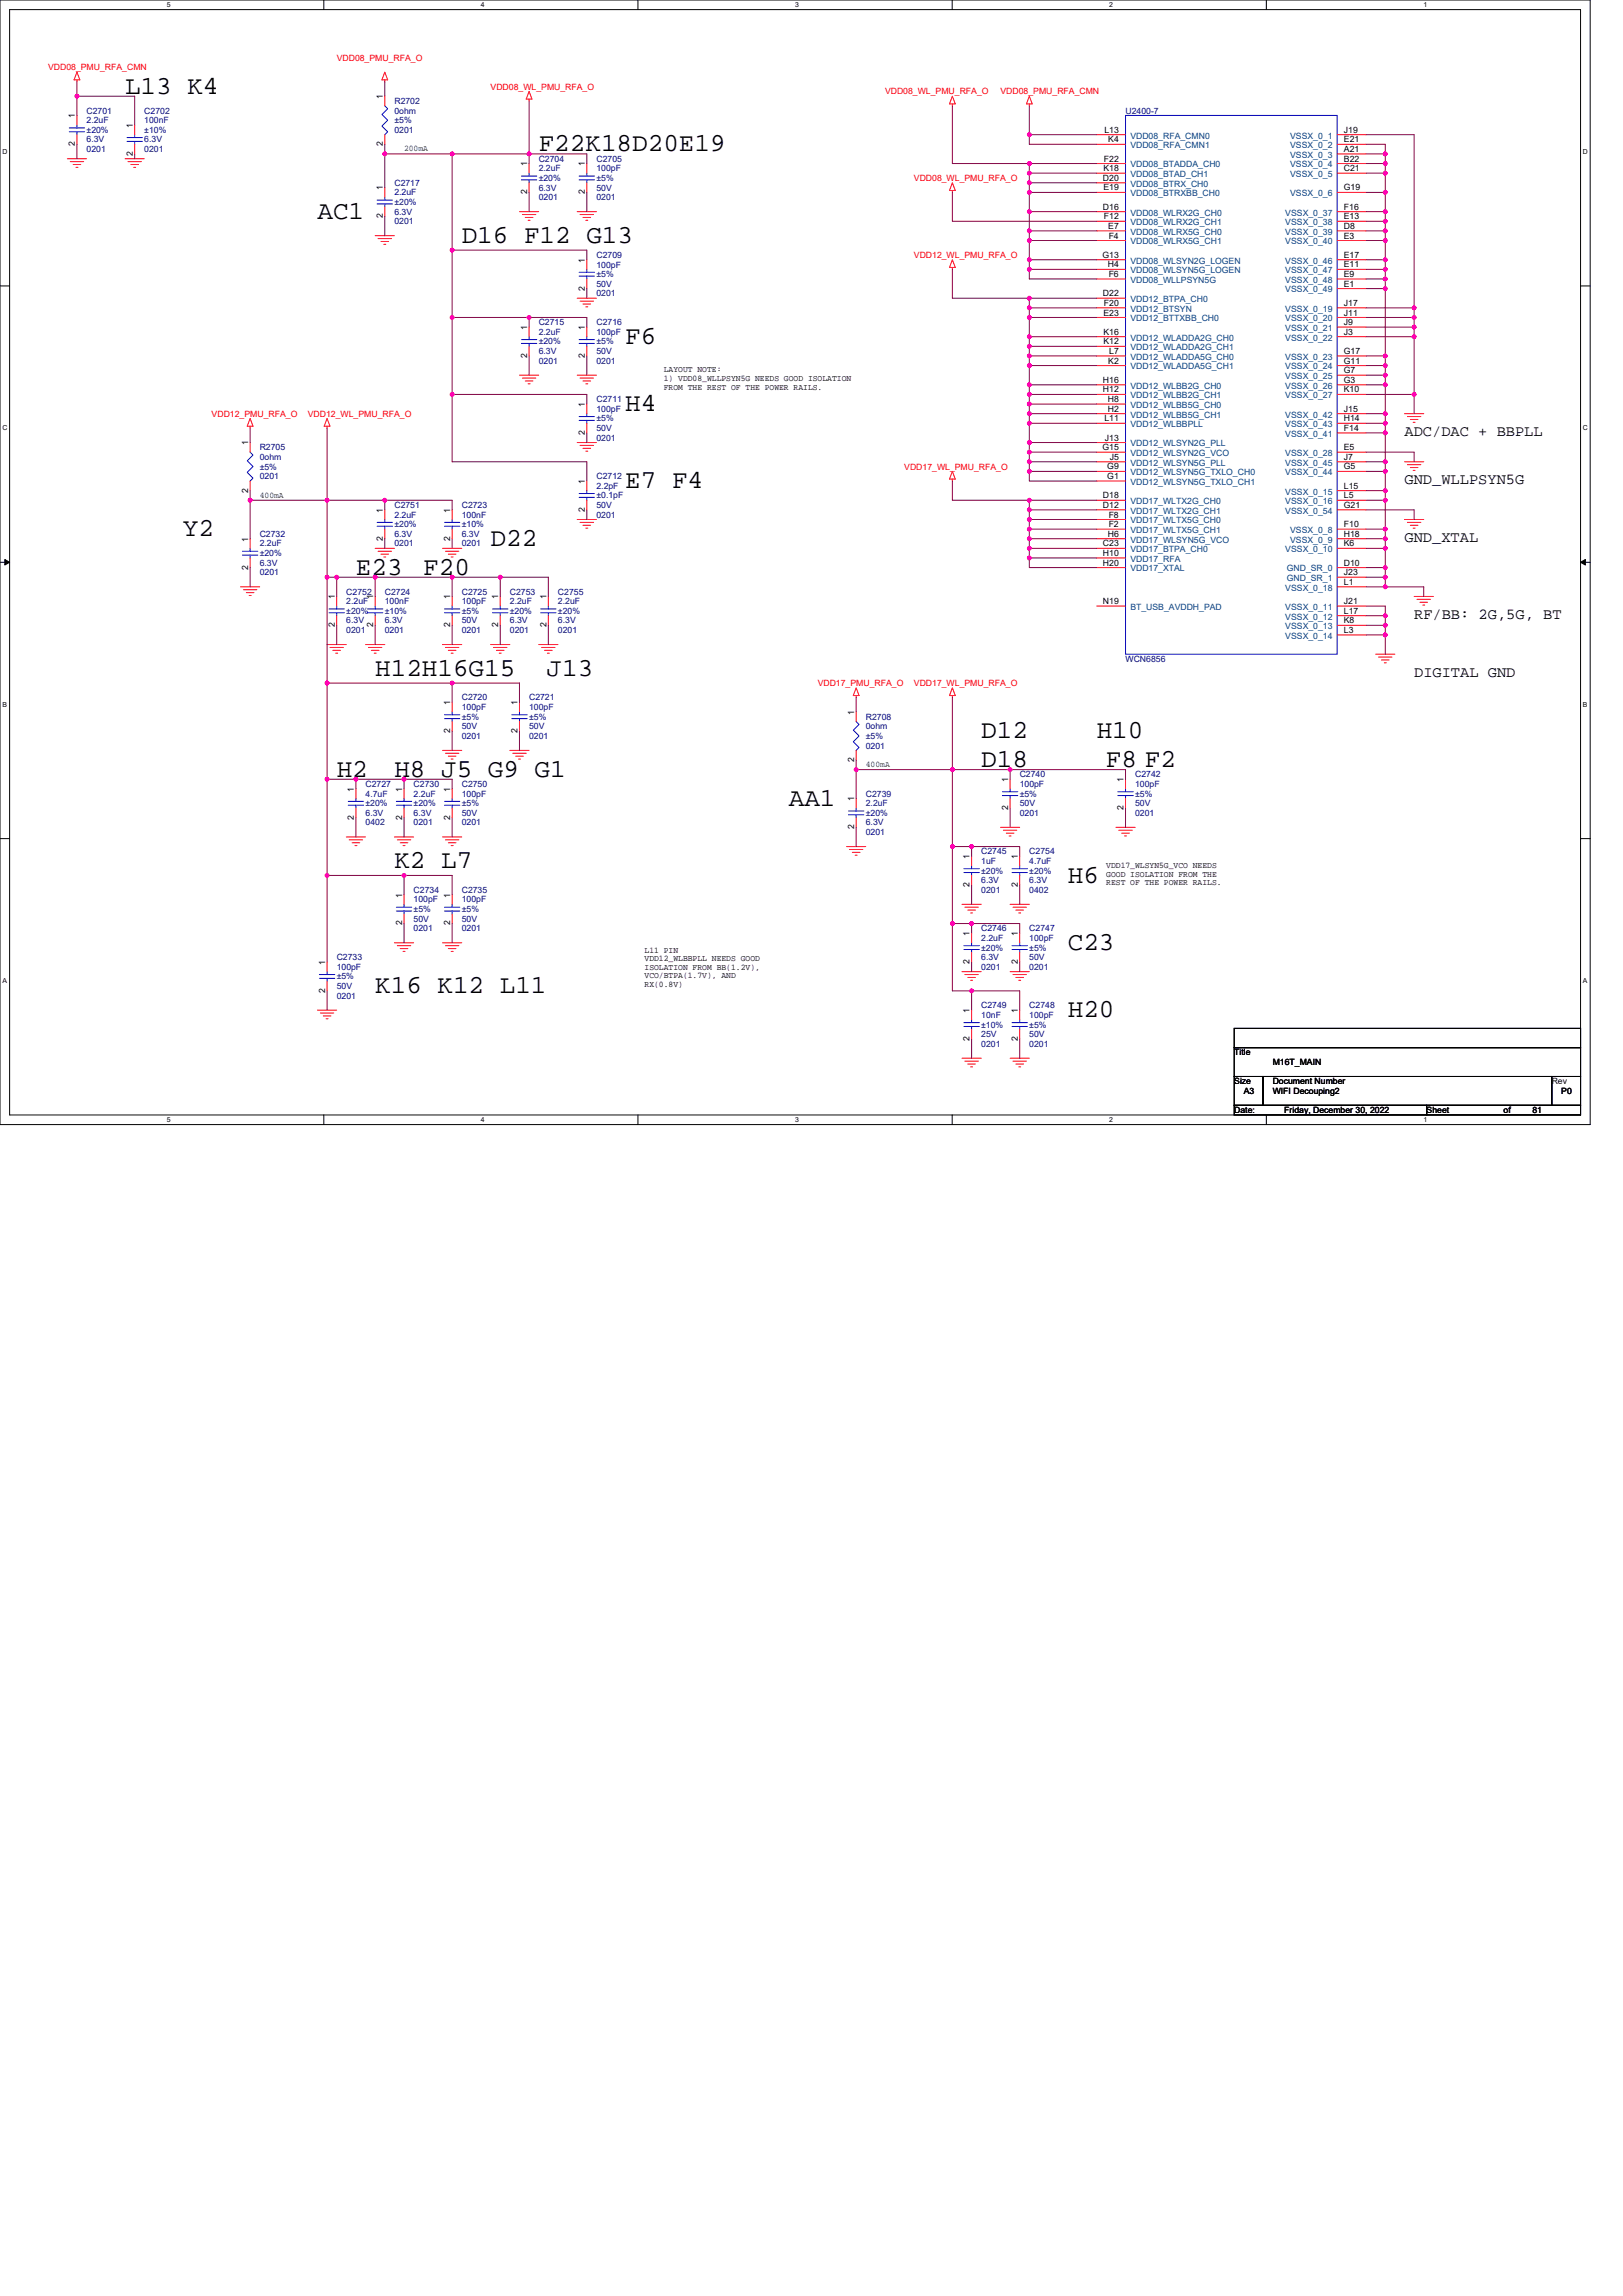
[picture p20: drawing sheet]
<svg xmlns="http://www.w3.org/2000/svg" width="210mm" height="297mm" viewBox="0 0 210 297" stroke-linecap="round" stroke-linejoin="round" font-family="sans-serif">
<defs><g id="words">
<g font-size="3.4">
<text x="16.2" y="12.1">L13 K4</text>
<text x="69.7" y="19.6">F22K18D20E19</text>
<text x="41.1" y="28.3">AC1</text>
<text x="59.7" y="31.4">D16 F12 G13</text>
<text x="80.9" y="44.5">F6</text>
<text x="80.9" y="53.2">H4</text>
<text x="80.9" y="63.2">E7 F4</text>
<text x="23.6" y="69.4">Y2</text>
<text x="63.5" y="70.6">D22</text>
<text x="46.1" y="74.4">E23</text>
<text x="54.8" y="74.4">F20</text>
<text x="48.5" y="87.4">H12H16G15</text>
<text x="70.7" y="87.4">J13</text>
<text x="126.9" y="95.5">D12</text>
<text x="141.9" y="95.5">H10</text>
<text x="43.6" y="100.5">H2</text>
<text x="51" y="100.5">H8 J5 G9 G1</text>
<text x="127" y="99.2">D18</text>
<text x="143.1" y="99.2">F8 F2</text>
<text x="102.1" y="104.2">AA1</text>
<text x="51" y="112.3">K2 L7</text>
<text x="138.2" y="114.2">H6</text>
<text x="138.2" y="122.9">C23</text>
<text x="48.5" y="128.5">K16 K12 L11</text>
<text x="138.2" y="131.6">H20</text>
</g>
<g font-size="2">
<text x="181.7" y="56.4">ADC/DAC + BBPLL</text>
<text x="181.7" y="62.6">GND_WLLPSYN5G</text>
<text x="181.7" y="70.1">GND_XTAL</text>
<text x="183" y="80.1">RF/BB: 2G,5G, BT</text>
<text x="183" y="87.5">DIGITAL GND</text>
</g>
<g font-size="1.1" fill="#f00">
<text x="6.2" y="9.1">VDD08_PMU_RFA_CMN</text>
<text x="43.6" y="7.8">VDD08_PMU_RFA_O</text>
<text x="63.5" y="11.6">VDD08_WL_PMU_RFA_O</text>
<text x="114.5" y="12.2">VDD08_WL_PMU_RFA_O</text>
<text x="129.4" y="12.2">VDD08_PMU_RFA_CMN</text>
<text x="118.2" y="23.4">VDD08_WL_PMU_RFA_O</text>
<text x="118.2" y="33.4">VDD12_WL_PMU_RFA_O</text>
<text x="27.4" y="53.9">VDD12_PMU_RFA_O</text>
<text x="39.8" y="53.9">VDD12_WL_PMU_RFA_O</text>
<text x="117" y="60.7">VDD17_WL_PMU_RFA_O</text>
<text x="105.8" y="88.7">VDD17_PMU_RFA_O</text>
<text x="118.2" y="88.7">VDD17_WL_PMU_RFA_O</text>
</g>
<g font-size="1.1">
<text x="9.7" y="15.3" transform="rotate(-90 9.7 15.3)">1</text>
<text x="17.2" y="16.6" transform="rotate(-90 17.2 16.6)">1</text>
<text x="49.5" y="12.8" transform="rotate(-90 49.5 12.8)">1</text>
<text x="142.9" y="17.2">L13</text>
<text x="173.9" y="17.2">J19</text>
<text x="9.7" y="18.9" transform="rotate(-90 9.7 18.9)">2</text>
<text x="17.2" y="20.2" transform="rotate(-90 17.2 20.2)">2</text>
<text x="49.5" y="18.9" transform="rotate(-90 49.5 18.9)">2</text>
<text x="68.2" y="21.5" transform="rotate(-90 68.2 21.5)">1</text>
<text x="75.7" y="21.5" transform="rotate(-90 75.7 21.5)">1</text>
<text x="142.7" y="23.4">D20</text>
<text x="142.8" y="22.1">K18</text>
<text x="142.8" y="20.9">F22</text>
<text x="143.4" y="18.4">K4</text>
<text x="173.9" y="18.4">E21</text>
<text x="173.9" y="19.7">A21</text>
<text x="173.9" y="20.9">B22</text>
<text x="173.9" y="22.1">C21</text>
<text x="49.5" y="28.3" transform="rotate(-90 49.5 28.3)">2</text>
<text x="49.5" y="24.6" transform="rotate(-90 49.5 24.6)">1</text>
<text x="68.2" y="25.1" transform="rotate(-90 68.2 25.1)">2</text>
<text x="75.7" y="25.1" transform="rotate(-90 75.7 25.1)">2</text>
<text x="142.7" y="27.1">D16</text>
<text x="142.8" y="24.6">E19</text>
<text x="142.8" y="28.4">F12</text>
<text x="143.4" y="29.6">E7</text>
<text x="173.9" y="27.1">F16</text>
<text x="173.9" y="28.4">E13</text>
<text x="173.9" y="29.6">D8</text>
<text x="173.9" y="24.6">G19</text>
<text x="75.7" y="34" transform="rotate(-90 75.7 34)">1</text>
<text x="142.6" y="33.4">G13</text>
<text x="143.3" y="34.6">H4</text>
<text x="143.4" y="30.9">F4</text>
<text x="143.4" y="35.8">F6</text>
<text x="173.9" y="30.9">E3</text>
<text x="173.9" y="33.4">E17</text>
<text x="173.9" y="34.6">E11</text>
<text x="173.9" y="35.8">E9</text>
<text x="75.7" y="37.6" transform="rotate(-90 75.7 37.6)">2</text>
<text x="142.7" y="38.3">D22</text>
<text x="142.8" y="40.8">E23</text>
<text x="142.8" y="39.6">F20</text>
<text x="173.9" y="37.1">E1</text>
<text x="173.9" y="39.6">J17</text>
<text x="173.9" y="40.8">J11</text>
<text x="68.2" y="46.3" transform="rotate(-90 68.2 46.3)">2</text>
<text x="68.2" y="42.7" transform="rotate(-90 68.2 42.7)">1</text>
<text x="75.7" y="46.3" transform="rotate(-90 75.7 46.3)">2</text>
<text x="75.7" y="42.7" transform="rotate(-90 75.7 42.7)">1</text>
<text x="142.8" y="43.3">K16</text>
<text x="142.8" y="44.6">K12</text>
<text x="143.4" y="47">K2</text>
<text x="143.5" y="45.8">L7</text>
<text x="173.9" y="42.1">J9</text>
<text x="173.9" y="43.3">J3</text>
<text x="173.9" y="45.8">G17</text>
<text x="173.9" y="47">G11</text>
<text x="75.7" y="52.6" transform="rotate(-90 75.7 52.6)">1</text>
<text x="85.9" y="48.2">LAYOUT NOTE:</text>
<text x="85.9" y="49.3">1) VDD08_WLLPSYN5G NEEDS GOOD ISOLATION</text>
<text x="85.9" y="50.4">FROM THE REST OF THE POWER RAILS.</text>
<text x="142.7" y="49.5">H16</text>
<text x="142.7" y="50.8">H12</text>
<text x="143.3" y="52">H8</text>
<text x="143.3" y="53.3">H2</text>
<text x="173.9" y="48.3">G7</text>
<text x="173.9" y="49.5">G3</text>
<text x="173.9" y="50.8">K10</text>
<text x="173.9" y="53.3">J15</text>
<text x="32.1" y="57.6" transform="rotate(-90 32.1 57.6)">1</text>
<text x="75.7" y="56.3" transform="rotate(-90 75.7 56.3)">2</text>
<text x="142.6" y="58.2">G15</text>
<text x="142.9" y="54.5">L11</text>
<text x="142.9" y="57">J13</text>
<text x="143.6" y="59.5">J5</text>
<text x="173.9" y="54.5">H14</text>
<text x="173.9" y="55.8">F14</text>
<text x="173.9" y="58.2">E5</text>
<text x="173.9" y="59.5">J7</text>
<text x="32.1" y="63.7" transform="rotate(-90 32.1 63.7)">2</text>
<text x="75.7" y="62.6" transform="rotate(-90 75.7 62.6)">1</text>
<text x="142.7" y="64.5">D18</text>
<text x="142.7" y="65.7">D12</text>
<text x="143.3" y="60.7">G9</text>
<text x="143.3" y="62">G1</text>
<text x="173.9" y="60.7">G5</text>
<text x="173.9" y="63.2">L15</text>
<text x="173.9" y="64.5">L5</text>
<text x="173.9" y="65.7">G21</text>
<text x="32.1" y="70.1" transform="rotate(-90 32.1 70.1)">1</text>
<text x="49.5" y="69.9" transform="rotate(-90 49.5 69.9)">2</text>
<text x="49.5" y="66.3" transform="rotate(-90 49.5 66.3)">1</text>
<text x="58.2" y="69.9" transform="rotate(-90 58.2 69.9)">2</text>
<text x="58.2" y="66.3" transform="rotate(-90 58.2 66.3)">1</text>
<text x="75.7" y="66.2" transform="rotate(-90 75.7 66.2)">2</text>
<text x="142.7" y="70.7">C23</text>
<text x="142.7" y="71.9">H10</text>
<text x="143.3" y="69.4">H6</text>
<text x="143.4" y="67">F8</text>
<text x="143.4" y="68.2">F2</text>
<text x="173.9" y="70.7">K6</text>
<text x="173.9" y="68.2">F10</text>
<text x="173.9" y="69.4">H18</text>
<text x="32.1" y="73.7" transform="rotate(-90 32.1 73.7)">2</text>
<text x="43.3" y="77.5" transform="rotate(-90 43.3 77.5)">1</text>
<text x="48.3" y="77.5" transform="rotate(-90 48.3 77.5)">1</text>
<text x="58.2" y="77.5" transform="rotate(-90 58.2 77.5)">1</text>
<text x="64.5" y="77.5" transform="rotate(-90 64.5 77.5)">1</text>
<text x="70.7" y="77.5" transform="rotate(-90 70.7 77.5)">1</text>
<text x="142.7" y="73.2">H20</text>
<text x="173.9" y="73.2">D10</text>
<text x="173.9" y="74.4">J23</text>
<text x="173.9" y="75.7">L1</text>
<text x="43.3" y="81.1" transform="rotate(-90 43.3 81.1)">2</text>
<text x="48.3" y="81.1" transform="rotate(-90 48.3 81.1)">2</text>
<text x="58.2" y="81.1" transform="rotate(-90 58.2 81.1)">2</text>
<text x="64.5" y="81.1" transform="rotate(-90 64.5 81.1)">2</text>
<text x="70.7" y="81.1" transform="rotate(-90 70.7 81.1)">2</text>
<text x="142.7" y="78.2">N19</text>
<text x="173.9" y="78.2">J21</text>
<text x="173.9" y="79.4">L17</text>
<text x="173.9" y="80.6">K8</text>
<text x="173.9" y="81.9">L3</text>
<text x="58.2" y="94.8" transform="rotate(-90 58.2 94.8)">2</text>
<text x="58.2" y="91.2" transform="rotate(-90 58.2 91.2)">1</text>
<text x="67" y="94.8" transform="rotate(-90 67 94.8)">2</text>
<text x="67" y="91.2" transform="rotate(-90 67 91.2)">1</text>
<text x="110.5" y="92.5" transform="rotate(-90 110.5 92.5)">1</text>
<text x="110.5" y="98.6" transform="rotate(-90 110.5 98.6)">2</text>
<text x="130.4" y="101.2" transform="rotate(-90 130.4 101.2)">1</text>
<text x="145.4" y="101.2" transform="rotate(-90 145.4 101.2)">1</text>
<text x="45.8" y="106" transform="rotate(-90 45.8 106)">2</text>
<text x="45.8" y="102.4" transform="rotate(-90 45.8 102.4)">1</text>
<text x="52" y="106" transform="rotate(-90 52 106)">2</text>
<text x="52" y="102.4" transform="rotate(-90 52 102.4)">1</text>
<text x="58.2" y="106" transform="rotate(-90 58.2 106)">2</text>
<text x="58.2" y="102.4" transform="rotate(-90 58.2 102.4)">1</text>
<text x="110.5" y="107.3" transform="rotate(-90 110.5 107.3)">2</text>
<text x="110.5" y="103.7" transform="rotate(-90 110.5 103.7)">1</text>
<text x="130.4" y="104.8" transform="rotate(-90 130.4 104.8)">2</text>
<text x="145.4" y="104.8" transform="rotate(-90 145.4 104.8)">2</text>
<text x="125.5" y="111.1" transform="rotate(-90 125.5 111.1)">1</text>
<text x="131.7" y="111.1" transform="rotate(-90 131.7 111.1)">1</text>
<text x="143.1" y="112.3">VDD17_WLSYN5G_VCO NEEDS</text>
<text x="143.1" y="113.4">GOOD ISOLATION FROM THE</text>
<text x="52" y="119.7" transform="rotate(-90 52 119.7)">2</text>
<text x="52" y="116.1" transform="rotate(-90 52 116.1)">1</text>
<text x="58.2" y="119.7" transform="rotate(-90 58.2 119.7)">2</text>
<text x="58.2" y="116.1" transform="rotate(-90 58.2 116.1)">1</text>
<text x="125.5" y="114.8" transform="rotate(-90 125.5 114.8)">2</text>
<text x="131.7" y="114.8" transform="rotate(-90 131.7 114.8)">2</text>
<text x="143.1" y="114.5">REST OF THE POWER RAILS.</text>
<text x="42.1" y="124.8" transform="rotate(-90 42.1 124.8)">1</text>
<text x="83.4" y="123.2">L11 PIN</text>
<text x="83.4" y="124.4">VDD12_WLBBPLL NEEDS GOOD</text>
<text x="83.4" y="125.5">ISOLATION FROM BB(1.2V),</text>
<text x="125.5" y="124.7" transform="rotate(-90 125.5 124.7)">2</text>
<text x="125.5" y="121.1" transform="rotate(-90 125.5 121.1)">1</text>
<text x="131.7" y="124.7" transform="rotate(-90 131.7 124.7)">2</text>
<text x="131.7" y="121.1" transform="rotate(-90 131.7 121.1)">1</text>
<text x="42.1" y="128.4" transform="rotate(-90 42.1 128.4)">2</text>
<text x="83.4" y="126.6">VCO/BTPA(1.7V), AND</text>
<text x="83.4" y="127.7">RX(0.8V)</text>
<text x="125.5" y="131.1" transform="rotate(-90 125.5 131.1)">1</text>
<text x="131.7" y="131.1" transform="rotate(-90 131.7 131.1)">1</text>
<text x="125.5" y="134.7" transform="rotate(-90 125.5 134.7)">2</text>
<text x="131.7" y="134.7" transform="rotate(-90 131.7 134.7)">2</text>
<text x="159.7" y="136.5">Title</text>
<text x="164.7" y="137.8">M16T_MAIN</text>
<text x="159.7" y="140.3">Size</text>
<text x="160.9" y="141.5">A3</text>
<text x="164.7" y="140.3">Document Number</text>
<text x="164.7" y="141.5">WIFI Decouping2</text>
<text x="200.8" y="140.3">Rev</text>
<text x="202" y="141.5">P0</text>
<text x="159.7" y="144">Date:</text>
<text x="166.2" y="144">Friday, December 30, 2022</text>
<text x="184.6" y="144">Sheet</text>
<text x="194.5" y="144">of</text>
<text x="198.3" y="144">81</text>
</g>
<g font-size="1.1" fill="#000080">
<text x="11.2" y="14.7">C2701</text>
<text x="11.2" y="15.9">2.2uF</text>
<text x="11.2" y="17.2">±20%</text>
<text x="18.7" y="14.7">C2702</text>
<text x="18.7" y="15.9">100nF</text>
<text x="18.7" y="17.2">±10%</text>
<text x="51" y="13.4">R2702</text>
<text x="51" y="14.7">0ohm</text>
<text x="51" y="15.9">±5%</text>
<text x="51" y="17.2">0201</text>
<text x="145.6" y="14.7">U2400-7</text>
<text x="11.2" y="19.7">0201</text>
<text x="11.2" y="18.4">6.3V</text>
<text x="18.7" y="19.7">0201</text>
<text x="18.7" y="18.4">6.3V</text>
<text x="69.7" y="20.9">C2704</text>
<text x="69.7" y="22.2">2.2uF</text>
<text x="69.7" y="23.4">±20%</text>
<text x="77.2" y="20.9">C2705</text>
<text x="77.2" y="22.2">100pF</text>
<text x="77.2" y="23.4">±5%</text>
<text x="51" y="24">C2717</text>
<text x="51" y="25.3">2.2uF</text>
<text x="51" y="29">0201</text>
<text x="51" y="27.8">6.3V</text>
<text x="51" y="26.5">±20%</text>
<text x="69.7" y="25.9">0201</text>
<text x="69.7" y="24.7">6.3V</text>
<text x="77.2" y="25.9">0201</text>
<text x="77.2" y="24.7">50V</text>
<text x="77.2" y="33.4">C2709</text>
<text x="77.2" y="34.6">100pF</text>
<text x="77.2" y="35.9">±5%</text>
<text x="77.2" y="38.3">0201</text>
<text x="77.2" y="37.1">50V</text>
<text x="69.7" y="42.1">C2715</text>
<text x="69.7" y="43.3">2.2uF</text>
<text x="69.7" y="47.1">0201</text>
<text x="69.7" y="45.8">6.3V</text>
<text x="69.7" y="44.6">±20%</text>
<text x="77.2" y="42.1">C2716</text>
<text x="77.2" y="43.3">100pF</text>
<text x="77.2" y="47.1">0201</text>
<text x="77.2" y="45.8">50V</text>
<text x="77.2" y="44.6">±5%</text>
<text x="77.2" y="52">C2711</text>
<text x="77.2" y="53.3">100pF</text>
<text x="33.6" y="58.3">R2705</text>
<text x="33.6" y="59.5">0ohm</text>
<text x="77.2" y="57">0201</text>
<text x="77.2" y="55.8">50V</text>
<text x="77.2" y="54.5">±5%</text>
<text x="33.6" y="60.7">±5%</text>
<text x="33.6" y="62">0201</text>
<text x="51" y="65.7">C2751</text>
<text x="59.7" y="65.7">C2723</text>
<text x="77.2" y="62">C2712</text>
<text x="77.2" y="63.2">2.2pF</text>
<text x="77.2" y="65.7">50V</text>
<text x="77.2" y="64.5">±0.1pF</text>
<text x="33.6" y="69.5">C2732</text>
<text x="33.6" y="70.7">2.2uF</text>
<text x="33.6" y="71.9">±20%</text>
<text x="51" y="67">2.2uF</text>
<text x="51" y="70.7">0201</text>
<text x="51" y="69.5">6.3V</text>
<text x="51" y="68.2">±20%</text>
<text x="59.7" y="67">100nF</text>
<text x="59.7" y="70.7">0201</text>
<text x="59.7" y="69.5">6.3V</text>
<text x="59.7" y="68.2">±10%</text>
<text x="77.2" y="67">0201</text>
<text x="33.6" y="74.4">0201</text>
<text x="33.6" y="73.2">6.3V</text>
<text x="44.8" y="76.9">C2752</text>
<text x="49.8" y="76.9">C2724</text>
<text x="59.7" y="76.9">C2725</text>
<text x="66" y="76.9">C2753</text>
<text x="72.2" y="76.9">C2755</text>
<text x="44.8" y="78.2">2.2uF</text>
<text x="44.8" y="81.9">0201</text>
<text x="44.8" y="80.7">6.3V</text>
<text x="44.8" y="79.4">±20%</text>
<text x="49.8" y="78.2">100nF</text>
<text x="49.8" y="81.9">0201</text>
<text x="49.8" y="80.7">6.3V</text>
<text x="49.8" y="79.4">±10%</text>
<text x="59.7" y="78.2">100pF</text>
<text x="59.7" y="81.9">0201</text>
<text x="59.7" y="80.7">50V</text>
<text x="59.7" y="79.4">±5%</text>
<text x="66" y="78.2">2.2uF</text>
<text x="66" y="81.9">0201</text>
<text x="66" y="80.7">6.3V</text>
<text x="66" y="79.4">±20%</text>
<text x="72.2" y="78.2">2.2uF</text>
<text x="72.2" y="81.9">0201</text>
<text x="72.2" y="80.7">6.3V</text>
<text x="72.2" y="79.4">±20%</text>
<text x="145.6" y="85.6">WCN6856</text>
<text x="59.7" y="90.6">C2720</text>
<text x="59.7" y="91.9">100pF</text>
<text x="59.7" y="95.6">0201</text>
<text x="59.7" y="94.3">50V</text>
<text x="59.7" y="93.1">±5%</text>
<text x="68.5" y="90.6">C2721</text>
<text x="68.5" y="91.9">100pF</text>
<text x="68.5" y="95.6">0201</text>
<text x="68.5" y="94.3">50V</text>
<text x="68.5" y="93.1">±5%</text>
<text x="112" y="93.1">R2708</text>
<text x="112" y="94.3">0ohm</text>
<text x="112" y="95.6">±5%</text>
<text x="47.3" y="101.8">C2727</text>
<text x="53.5" y="101.8">C2730</text>
<text x="59.7" y="101.8">C2750</text>
<text x="112" y="96.8">0201</text>
<text x="131.9" y="100.6">C2740</text>
<text x="131.9" y="101.8">100pF</text>
<text x="146.9" y="100.6">C2742</text>
<text x="146.9" y="101.8">100pF</text>
<text x="47.3" y="103.1">4.7uF</text>
<text x="47.3" y="106.8">0402</text>
<text x="47.3" y="105.5">6.3V</text>
<text x="47.3" y="104.3">±20%</text>
<text x="53.5" y="103.1">2.2uF</text>
<text x="53.5" y="106.8">0201</text>
<text x="53.5" y="105.5">6.3V</text>
<text x="53.5" y="104.3">±20%</text>
<text x="59.7" y="103.1">100pF</text>
<text x="59.7" y="106.8">0201</text>
<text x="59.7" y="105.5">50V</text>
<text x="59.7" y="104.3">±5%</text>
<text x="112" y="103.1">C2739</text>
<text x="112" y="104.3">2.2uF</text>
<text x="112" y="106.8">6.3V</text>
<text x="112" y="105.5">±20%</text>
<text x="131.9" y="105.6">0201</text>
<text x="131.9" y="104.3">50V</text>
<text x="131.9" y="103.1">±5%</text>
<text x="146.9" y="105.6">0201</text>
<text x="146.9" y="104.3">50V</text>
<text x="146.9" y="103.1">±5%</text>
<text x="112" y="108">0201</text>
<text x="126.9" y="110.5">C2745</text>
<text x="126.9" y="111.8">1uF</text>
<text x="126.9" y="113">±20%</text>
<text x="133.2" y="110.5">C2754</text>
<text x="133.2" y="111.8">4.7uF</text>
<text x="133.2" y="113">±20%</text>
<text x="53.5" y="115.5">C2734</text>
<text x="53.5" y="116.8">100pF</text>
<text x="53.5" y="119.2">50V</text>
<text x="53.5" y="118">±5%</text>
<text x="59.7" y="115.5">C2735</text>
<text x="59.7" y="116.8">100pF</text>
<text x="59.7" y="119.2">50V</text>
<text x="59.7" y="118">±5%</text>
<text x="126.9" y="115.5">0201</text>
<text x="126.9" y="114.3">6.3V</text>
<text x="133.2" y="115.5">0402</text>
<text x="133.2" y="114.3">6.3V</text>
<text x="43.6" y="124.2">C2733</text>
<text x="43.6" y="125.5">100pF</text>
<text x="53.5" y="120.5">0201</text>
<text x="59.7" y="120.5">0201</text>
<text x="126.9" y="120.5">C2746</text>
<text x="126.9" y="121.7">2.2uF</text>
<text x="126.9" y="125.5">0201</text>
<text x="126.9" y="124.2">6.3V</text>
<text x="126.9" y="123">±20%</text>
<text x="133.2" y="120.5">C2747</text>
<text x="133.2" y="121.7">100pF</text>
<text x="133.2" y="125.5">0201</text>
<text x="133.2" y="124.2">50V</text>
<text x="133.2" y="123">±5%</text>
<text x="43.6" y="129.2">0201</text>
<text x="43.6" y="128">50V</text>
<text x="43.6" y="126.7">±5%</text>
<text x="126.9" y="130.4">C2749</text>
<text x="126.9" y="131.7">10nF</text>
<text x="133.2" y="130.4">C2748</text>
<text x="133.2" y="131.7">100pF</text>
<text x="126.9" y="135.4">0201</text>
<text x="126.9" y="134.2">25V</text>
<text x="126.9" y="132.9">±10%</text>
<text x="133.2" y="135.4">0201</text>
<text x="133.2" y="134.2">50V</text>
<text x="133.2" y="132.9">±5%</text>
</g>
<g font-size="1.1" fill="#004080">
<text x="146.2" y="17.9">VDD08_RFA_CMN0</text>
<text x="166.9" y="17.9">VSSX_0_1</text>
<text x="146.2" y="19.2">VDD08_RFA_CMN1</text>
<text x="146.2" y="21.7">VDD08_BTADDA_CH0</text>
<text x="146.2" y="22.9">VDD08_BTAD_CH1</text>
<text x="166.9" y="19.2">VSSX_0_2</text>
<text x="166.9" y="20.4">VSSX_0_3</text>
<text x="166.9" y="21.7">VSSX_0_4</text>
<text x="166.9" y="22.9">VSSX_0_5</text>
<text x="146.2" y="24.1">VDD08_BTRX_CH0</text>
<text x="146.2" y="25.4">VDD08_BTRXBB_CH0</text>
<text x="146.2" y="27.9">VDD08_WLRX2G_CH0</text>
<text x="146.2" y="29.1">VDD08_WLRX2G_CH1</text>
<text x="166.3" y="27.9">VSSX_0_37</text>
<text x="166.3" y="29.1">VSSX_0_38</text>
<text x="166.9" y="25.4">VSSX_0_6</text>
<text x="146.2" y="30.4">VDD08_WLRX5G_CH0</text>
<text x="146.2" y="31.6">VDD08_WLRX5G_CH1</text>
<text x="146.2" y="34.1">VDD08_WLSYN2G_LOGEN</text>
<text x="146.2" y="35.4">VDD08_WLSYN5G_LOGEN</text>
<text x="166.3" y="30.4">VSSX_0_39</text>
<text x="166.3" y="31.6">VSSX_0_40</text>
<text x="166.3" y="34.1">VSSX_0_46</text>
<text x="166.3" y="35.4">VSSX_0_47</text>
<text x="146.2" y="36.6">VDD08_WLLPSYN5G</text>
<text x="146.2" y="39.1">VDD12_BTPA_CH0</text>
<text x="146.2" y="40.3">VDD12_BTSYN</text>
<text x="146.2" y="41.6">VDD12_BTTXBB_CH0</text>
<text x="166.3" y="36.6">VSSX_0_48</text>
<text x="166.3" y="37.8">VSSX_0_49</text>
<text x="166.3" y="40.3">VSSX_0_19</text>
<text x="166.3" y="41.6">VSSX_0_20</text>
<text x="146.2" y="44.1">VDD12_WLADDA2G_CH0</text>
<text x="146.2" y="45.3">VDD12_WLADDA2G_CH1</text>
<text x="146.2" y="46.6">VDD12_WLADDA5G_CH0</text>
<text x="146.2" y="47.8">VDD12_WLADDA5G_CH1</text>
<text x="166.3" y="42.8">VSSX_0_21</text>
<text x="166.3" y="44.1">VSSX_0_22</text>
<text x="166.3" y="46.6">VSSX_0_23</text>
<text x="166.3" y="47.8">VSSX_0_24</text>
<text x="146.2" y="50.3">VDD12_WLBB2G_CH0</text>
<text x="146.2" y="51.5">VDD12_WLBB2G_CH1</text>
<text x="146.2" y="52.8">VDD12_WLBB5G_CH0</text>
<text x="166.3" y="49">VSSX_0_25</text>
<text x="166.3" y="50.3">VSSX_0_26</text>
<text x="166.3" y="51.5">VSSX_0_27</text>
<text x="146.2" y="54">VDD12_WLBB5G_CH1</text>
<text x="146.2" y="55.3">VDD12_WLBBPLL</text>
<text x="146.2" y="57.8">VDD12_WLSYN2G_PLL</text>
<text x="146.2" y="59">VDD12_WLSYN2G_VCO</text>
<text x="166.3" y="54">VSSX_0_42</text>
<text x="166.3" y="55.3">VSSX_0_43</text>
<text x="166.3" y="56.5">VSSX_0_41</text>
<text x="166.3" y="59">VSSX_0_28</text>
<text x="146.2" y="60.2">VDD12_WLSYN5G_PLL</text>
<text x="146.2" y="61.5">VDD12_WLSYN5G_TXLO_CH0</text>
<text x="146.2" y="62.7">VDD12_WLSYN5G_TXLO_CH1</text>
<text x="146.2" y="65.2">VDD17_WLTX2G_CH0</text>
<text x="166.3" y="60.2">VSSX_0_45</text>
<text x="166.3" y="61.5">VSSX_0_44</text>
<text x="166.3" y="64">VSSX_0_15</text>
<text x="166.3" y="65.2">VSSX_0_16</text>
<text x="146.2" y="66.5">VDD17_WLTX2G_CH1</text>
<text x="146.2" y="67.7">VDD17_WLTX5G_CH0</text>
<text x="146.2" y="69">VDD17_WLTX5G_CH1</text>
<text x="146.2" y="70.2">VDD17_WLSYN5G_VCO</text>
<text x="146.2" y="71.4">VDD17_BTPA_CH0</text>
<text x="166.3" y="66.5">VSSX_0_54</text>
<text x="166.3" y="71.4">VSSX_0_10</text>
<text x="166.9" y="69">VSSX_0_8</text>
<text x="166.9" y="70.2">VSSX_0_9</text>
<text x="146.2" y="72.7">VDD17_RFA</text>
<text x="146.2" y="73.9">VDD17_XTAL</text>
<text x="166.3" y="76.4">VSSX_0_18</text>
<text x="166.5" y="73.9">GND_SR_0</text>
<text x="166.5" y="75.2">GND_SR_1</text>
<text x="146.2" y="78.9">BT_USB_AVDDH_PAD</text>
<text x="166.3" y="78.9">VSSX_0_11</text>
<text x="166.3" y="80.2">VSSX_0_12</text>
<text x="166.3" y="81.4">VSSX_0_13</text>
<text x="166.3" y="82.6">VSSX_0_14</text>
</g>
<g font-size="1.1" fill="#008000">
<text x="52.3" y="19.6">200mA</text>
<text x="33.6" y="64.4">400mA</text>
<text x="112" y="99.2">400mA</text>
</g>
<g font-size=".9">
<text x="21.6" y=".9">5</text>
<text x="62.2" y=".9">4</text>
<text x="102.9" y=".9">3</text>
<text x="143.5" y=".9">2</text>
<text x="184.2" y=".9">1</text>
<text x=".3" y="19.9">D</text>
<text x="204.8" y="19.9">D</text>
<text x=".3" y="55.7">C</text>
<text x="204.8" y="55.7">C</text>
<text x=".3" y="91.4">B</text>
<text x="204.8" y="91.4">B</text>
<text x=".3" y="127.2">A</text>
<text x="204.8" y="127.2">A</text>
<text x="21.6" y="145.2">5</text>
<text x="62.2" y="145.2">4</text>
<text x="102.9" y="145.2">3</text>
<text x="143.5" y="145.2">2</text>
<text x="184.2" y="145.2">1</text>
</g>
</g></defs>
<path d="M0 0h205.7v145.5h-205.7zM1.2 1.2h203.3v143h-203.3z" fill="none" stroke="#000" stroke-width=".13"/>
<g fill="#fff">
<path d="M21.6 .1h.5v1h-.5z"/>
<path d="M21.6 144.4h.5v1h-.5z"/>
</g>
<path d="M41.9 0v1.2M41.9 144.2v1.3" fill="none" stroke="#000" stroke-width=".13"/>
<g fill="#fff">
<path d="M62.2 .1h.5v1h-.5z"/>
<path d="M62.2 144.4h.5v1h-.5z"/>
</g>
<path d="M82.5 0v1.2M82.5 144.2v1.3" fill="none" stroke="#000" stroke-width=".13"/>
<g fill="#fff">
<path d="M102.9 .1h.5v1h-.5z"/>
<path d="M102.9 144.4h.5v1h-.5z"/>
</g>
<path d="M123.2 0v1.2M123.2 144.2v1.3" fill="none" stroke="#000" stroke-width=".13"/>
<g fill="#fff">
<path d="M143.5 .1h.5v1h-.5z"/>
<path d="M143.5 144.4h.5v1h-.5z"/>
</g>
<path d="M163.8 0v1.2M163.8 144.2v1.3" fill="none" stroke="#000" stroke-width=".13"/>
<g fill="#fff">
<path d="M184.2 .1h.5v1h-.5z"/>
<path d="M184.2 144.4h.5v1h-.5z"/>
<path d="M.3 19.1h.7v1h-.7z"/>
<path d="M204.8 19.1h.6v1h-.6z"/>
<path d="M.3 54.9h.7v1h-.7z"/>
<path d="M204.8 54.9h.6v1h-.6z"/>
</g>
<path d="M0 37h1.2M204.5 37h1.2" fill="none" stroke="#000" stroke-width=".13"/>
<g fill="#fff">
<path d="M.3 90.6h.6v1h-.6z"/>
<path d="M204.8 90.6h.6v1h-.6z"/>
</g>
<path d="M0 72.7h1.2M204.5 72.7h1.2" fill="none" stroke="#000" stroke-width=".13"/>
<path d="M.6 72.4l.6 .3-.6 .4zM204.5 72.7l.6-.3v.7z" fill="#000" stroke="#000" stroke-width=".13"/>
<g fill="#fff">
<path d="M.3 126.4h.6v1h-.6z"/>
<path d="M204.8 126.4h.6v1h-.6z"/>
</g>
<path d="M0 108.5h1.2M204.5 108.5h1.2M159.7 133h44.8v2.5h-44.8zM159.7 135.5h44.8v3.8h-44.8zM159.7 139.3h3.7v3.7h-3.7zM163.4 139.3h37.4v3.7h-37.4zM200.8 139.3h3.7v3.7h-3.7zM159.7 143h24.9v1.2h-24.9zM184.6 143h19.9v1.2h-19.9z" fill="none" stroke="#000" stroke-width=".13"/>
<g fill="none" stroke="#f00" stroke-width=".13">
<path d="M10 9.3l.3 1h-.7zM10 10.3v.3M10 14.9v1.3M10 17.4v1.3M17.4 16.2v1.2M17.4 18.7v1.2M49.8 10.3v.3M49.8 12.4v1.3M49.8 17.4v1.3M49.8 9.3l.4 1h-.8zM68.5 12.8v.3M68.5 11.8l.3 1h-.7z"/>
<path d="M123.2 12.4l.4 1h-.8zM123.2 13.4v.3M133.2 12.4l.3 1h-.7zM133.2 13.4v.3M141.9 17.4h3.7M141.9 18.7h3.7M173 17.4h3.7M173 18.7h3.7M173 19.9h3.7M8.7 20.5h2.5M9.1 20.9h1.7M9.5 21.3h1"/>
<path d="M9.8 21.7h.3M16.2 20.5h2.5M16.6 20.9h1.7M16.9 21.3h1M17.3 21.7h.3M48.5 30.5h2.5M48.9 30.9h1.8M49.3 31.2h1M49.7 31.6h.2M49.8 24.3v1.2M49.8 26.8v1.2M67.2 27.4h2.5"/>
<path d="M67.6 27.8h1.7M68 28.1h.9M68.3 28.5h.3M68.5 21.2v1.2M68.5 23.6v1.3M74.7 27.4h2.5M74.7 38.6h2.5M75.1 27.8h1.7M75.1 39h1.7M75.4 28.1h1M75.4 39.3h1M75.8 28.5h.2"/>
<path d="M75.8 39.7h.2M75.9 21.2v1.2M75.9 23.6v1.3M75.9 33.6v1.2M75.9 36.1v1.2M123.2 23.6l.4 1h-.8zM123.2 33.6l.4 1h-.8zM123.2 24.6v.3M123.2 34.6v.2M141.9 21.2h3.7M141.9 22.4h3.7M141.9 23.6h3.7"/>
<path d="M141.9 24.9h3.7M141.9 27.4h3.7M141.9 28.6h3.7M141.9 29.9h3.7M141.9 31.1h3.7M141.9 33.6h3.7M141.9 34.8h3.7M141.9 36.1h3.7M141.9 38.6h3.7M141.9 39.8h3.7M173 21.2h3.7M173 22.4h3.7"/>
<path d="M173 24.9h3.7M173 27.4h3.7M173 28.6h3.7M173 29.9h3.7M173 31.1h3.7M173 33.6h3.7M173 34.8h3.7M173 36.1h3.7M173 37.3h3.7M173 39.8h3.7M32.4 55.1v.3M32.4 57.3v1.2"/>
<path d="M32.4 54.1l.3 1h-.7zM42.3 54.1l.4 1h-.8zM42.3 55.1v.3M67.2 48.5h2.5M67.6 48.9h1.7M68 49.3h.9M68.3 49.7h.3M68.5 42.3v1.3M68.5 44.8v1.3M74.7 48.5h2.5M74.7 57.3h2.5M75.1 48.9h1.7"/>
<path d="M75.1 57.6h1.7M75.4 49.3h1M75.4 58h1M75.8 49.7h.2M75.8 58.4h.2M75.9 52.3v1.2M75.9 54.8v1.2M75.9 42.3v1.3M75.9 44.8v1.3M141.9 41.1h3.7M141.9 43.6h3.7M141.9 44.8h3.7"/>
<path d="M141.9 46.1h3.7M141.9 47.3h3.7M141.9 49.8h3.7M141.9 51h3.7M141.9 52.3h3.7M141.9 53.5h3.7M141.9 54.8h3.7M141.9 57.3h3.7M141.9 58.5h3.7M141.9 59.7h3.7M173 41.1h3.7M173 42.3h3.7"/>
<path d="M173 43.6h3.7M173 46.1h3.7M173 47.3h3.7M173 48.5h3.7M173 49.8h3.7M173 51h3.7M173 53.5h3.7M173 54.8h3.7M173 56h3.7M173 58.5h3.7M173 59.7h3.7M181.7 53.5h2.5"/>
<path d="M181.7 59.7h2.5M182.1 53.9h1.7M182.5 54.3h1M182.8 54.6h.3M31.1 75.9h2.5M31.5 76.3h1.7M31.9 76.7h1M32.2 77h.3M32.4 62.2v1.3M32.4 69.7v1.2M32.4 72.2v1.2M43.6 77.2v1.2"/>
<path d="M43.6 79.7v1.2M48.5 70.9h2.5M48.5 77.2v1.2M48.5 79.7v1.2M48.9 71.3h1.8M49.3 71.7h1M49.7 72.1h.2M49.8 66v1.2M49.8 68.5v1.2M57.3 70.9h2.4M57.6 71.3h1.8M58 71.7h1"/>
<path d="M58.4 72.1h.2M58.5 66v1.2M58.5 68.5v1.2M58.5 77.2v1.2M58.5 79.7v1.2M64.7 77.2v1.2M64.7 79.7v1.2M70.9 77.2v1.2M70.9 79.7v1.2M74.7 67.2h2.5M75.1 67.6h1.7M75.4 68h1"/>
<path d="M75.8 68.3h.2M75.9 62.2v1.3M75.9 64.7v1.3M123.2 61l.4 1h-.8zM123.2 62v.2M141.9 61h3.7M141.9 62.2h3.7M141.9 64.7h3.7M141.9 66h3.7M141.9 67.2h3.7M141.9 68.5h3.7M141.9 69.7h3.7"/>
<path d="M141.9 70.9h3.7M141.9 72.2h3.7M141.9 73.4h3.7M141.9 78.4h3.7M173 61h3.7M173 63.5h3.7M173 64.7h3.7M173 66h3.7M173 68.5h3.7M173 69.7h3.7M173 70.9h3.7M173 73.4h3.7"/>
<path d="M173 74.7h3.7M173 75.9h3.7M173 78.4h3.7M173 79.7h3.7M181.7 67.2h2.5M182.1 60.1h1.7M182.1 67.6h1.7M182.5 60.5h1M182.5 68h1M182.8 60.9h.3M182.8 68.3h.3M183 77.2h2.4"/>
<path d="M183.3 77.5h1.8M183.7 77.9h1M184.1 78.3h.2M42.3 83.4h2.5M42.7 83.8h1.7M43.1 84.1h1M43.4 84.5h.3M47.3 83.4h2.5M47.7 83.8h1.7M48 84.1h1M48.4 84.5h.3M57.3 83.4h2.4"/>
<path d="M57.3 97.1h2.4M57.6 83.8h1.8M57.6 97.5h1.8M58 84.1h1M58 97.8h1M58.4 84.5h.2M58.4 98.2h.2M58.5 90.9v1.2M58.5 93.3v1.3M63.5 83.4h2.5M63.8 83.8h1.8M64.2 84.1h1"/>
<path d="M64.6 84.5h.2M66 97.1h2.5M66.3 97.5h1.8M66.7 97.8h1M67.1 98.2h.2M67.2 90.9v1.2M67.2 93.3v1.3M69.7 83.4h2.5M70.1 83.8h1.7M70.4 84.1h1M70.8 84.5h.3M110.8 89l.3 1h-.7z"/>
<path d="M110.8 90v.2M110.8 92.1v1.2M110.8 97.1v1.2M123.2 89l.4 1h-.8zM123.2 90v.2M173 80.9h3.7M173 82.1h3.7M178 84.6h2.5M178.4 85h1.7M178.7 85.4h1M179.1 85.8h.2M44.8 108.3h2.5"/>
<path d="M45.2 108.7h1.7M45.6 109h.9M45.9 109.4h.3M46.1 102.1v1.2M46.1 104.5v1.3M51 108.3h2.5M51.4 108.7h1.7M51.8 109h1M52.1 109.4h.3M52.3 115.7v1.3M52.3 118.2v1.3M52.3 102.1v1.2"/>
<path d="M52.3 104.5v1.3M57.3 108.3h2.4M57.6 108.7h1.8M58 109h1M58.4 109.4h.2M58.5 115.7v1.3M58.5 118.2v1.3M58.5 102.1v1.2M58.5 104.5v1.3M109.5 109.5h2.5M109.9 109.9h1.7M110.3 110.3h1"/>
<path d="M110.6 110.6h.3M110.8 103.3v1.2M110.8 105.8v1.2M124.5 117h2.4M124.8 117.4h1.8M125.2 117.7h1M125.6 118.1h.2M125.7 110.8v1.2M125.7 113.3v1.2M129.4 107h2.5M129.8 107.4h1.8M130.2 107.8h1"/>
<path d="M130.6 108.2h.2M130.7 117h2.5M130.7 100.8v1.3M130.7 103.3v1.2M131.1 117.4h1.7M131.4 117.7h1M131.8 118.1h.3M131.9 110.8v1.2M131.9 113.3v1.2M144.4 107h2.5M144.7 107.4h1.8M145.1 107.8h1"/>
<path d="M145.5 108.2h.2M145.6 100.8v1.3M145.6 103.3v1.2M41.1 130.7h2.5M41.4 131.1h1.8M41.8 131.4h1M42.2 131.8h.2M42.3 124.5v1.2M42.3 126.9v1.3M51 122h2.5M51.4 122.3h1.7M51.8 122.7h1"/>
<path d="M52.1 123.1h.3M57.3 122h2.4M57.6 122.3h1.8M58 122.7h1M58.4 123.1h.2M124.5 125.7h2.4M124.5 136.9h2.4M124.8 126.1h1.8M124.8 137.3h1.8M125.2 126.5h1M125.2 137.7h1M125.6 126.8h.2"/>
<path d="M125.6 138h.2M125.7 130.7v1.2M125.7 133.2v1.2M125.7 120.7v1.3M125.7 123.2v1.3M130.7 125.7h2.5M130.7 136.9h2.5M131.1 126.1h1.7M131.1 137.3h1.7M131.4 126.5h1M131.4 137.7h1M131.8 126.8h.3"/>
<path d="M131.8 138h.3M131.9 130.7v1.2M131.9 133.2v1.2M131.9 120.7v1.3M131.9 123.2v1.3"/>
</g>
<g fill="none" stroke="#00f" stroke-width=".13">
<path d="M9 16.6h2M9 17h2M10 16.2v.4M10 17v.4M16.4 17.8h2M16.4 18.3h2M17.4 17.4v.4M17.4 18.3v.4M49.8 13.7l.4 .4-.8 .7 .8 .8-.8 .7 .8 .7-.4 .4M145.6 14.9h27.4v69.7h-27.4zM48.8 25.9h2M48.8 26.4h2"/>
<path d="M49.8 25.5v.4M49.8 26.4v.4M67.5 22.8h1.9M67.5 23.3h1.9M68.5 22.4v.4M68.5 23.3v.3M74.9 22.8h2M74.9 23.3h2M74.9 35.2h2M74.9 35.7h2M75.9 22.4v.4M75.9 23.3v.3"/>
<path d="M75.9 34.8v.4M75.9 35.7v.4M32.4 58.5l.3 .4-.7 .7 .7 .8-.7 .7 .7 .8-.3 .3M67.5 43.9h1.9M67.5 44.4h1.9M68.5 43.6v.3M68.5 44.4v.4M74.9 53.9h2M74.9 54.4h2M74.9 43.9h2M74.9 44.4h2M75.9 53.5v.4"/>
<path d="M75.9 54.4v.4M75.9 43.6v.3M75.9 44.4v.4M31.4 71.3h2M31.4 71.8h2M32.4 70.9v.4M32.4 71.8v.4M42.6 78.8h2M42.6 79.3h2M43.6 78.4v.4M43.6 79.3v.4M47.5 78.8h2"/>
<path d="M47.5 79.3h2M48.5 78.4v.4M48.5 79.3v.4M48.8 67.6h2M48.8 68.1h2M49.8 67.2v.4M49.8 68.1v.4M57.5 67.6h2M57.5 68.1h2M57.5 78.8h2M57.5 79.3h2M58.5 67.2v.4"/>
<path d="M58.5 68.1v.4M58.5 78.4v.4M58.5 79.3v.4M63.7 78.8h2M63.7 79.3h2M64.7 78.4v.4M64.7 79.3v.4M69.9 78.8h2M69.9 79.3h2M70.9 78.4v.4M70.9 79.3v.4M74.9 63.8h2"/>
<path d="M74.9 64.3h2M75.9 63.5v.3M75.9 64.3v.4M57.5 92.5h2M57.5 93h2M58.5 92.1v.4M58.5 93v.3M66.2 92.5h2M66.2 93h2M67.2 92.1v.4M67.2 93v.3M110.8 93.3l.3 .4-.7 .8 .7 .7-.7 .8 .7 .7-.3 .4"/>
<path d="M45.1 103.7h1.9M45.1 104.2h1.9M46.1 103.3v.4M46.1 104.2v.3M51.3 103.7h2M51.3 104.2h2M51.3 117.4h2M51.3 117.9h2M52.3 117v.4M52.3 117.9v.3M52.3 103.3v.4M52.3 104.2v.3"/>
<path d="M57.5 117.4h2M57.5 117.9h2M57.5 103.7h2M57.5 104.2h2M58.5 117v.4M58.5 117.9v.3M58.5 103.3v.4M58.5 104.2v.3M109.8 104.9h2M109.8 105.4h2M110.8 104.5v.4M110.8 105.4v.4"/>
<path d="M124.7 112.4h2M124.7 112.9h2M125.7 112v.4M125.7 112.9v.4M129.7 102.4h2M129.7 102.9h2M130.7 102.1v.3M130.7 102.9v.4M130.9 112.4h2M130.9 112.9h2M131.9 112v.4M131.9 112.9v.4"/>
<path d="M144.6 102.4h2M144.6 102.9h2M145.6 102.1v.3M145.6 102.9v.4M41.3 126.1h2M41.3 126.6h2M42.3 125.7v.4M42.3 126.6v.3M124.7 122.3h2M124.7 122.8h2M124.7 132.3h2M124.7 132.8h2"/>
<path d="M125.7 131.9v.4M125.7 132.8v.4M125.7 122v.3M125.7 122.8v.4M130.9 132.3h2M130.9 132.8h2M130.9 122.3h2M130.9 122.8h2M131.9 131.9v.4M131.9 132.8v.4M131.9 122v.3M131.9 122.8v.4"/>
</g>
<path d="M10 12.4h7.4M10 10.6v1.8M10 12.4v2.5M49.8 10.6v1.8" fill="none" stroke="#800040" stroke-width=".13"/>
<circle cx="10" cy="12.4" r=".24" fill="#f0f"/>
<circle cx="10" cy="12.4" r=".24" fill="none" stroke="#f0f" stroke-width=".13"/>
<path d="M17.4 12.4v3.8M68.5 13.1v6.8" fill="none" stroke="#800040" stroke-width=".13"/>
<circle cx="68.5" cy="19.9" r=".24" fill="#f0f"/>
<circle cx="68.5" cy="19.9" r=".24" fill="none" stroke="#f0f" stroke-width=".13"/>
<path d="M10 18.7v1.8M17.4 19.9v.6M49.8 18.7v1.2M49.8 19.9v4.4M49.8 19.9h8.7M123.2 13.7v7.5M133.2 17.4h8.7M133.2 13.7v3.7M133.2 17.4v1.3h8.7M176.7 18.7h2.5v1.2M176.7 17.4h6.3v22.4" fill="none" stroke="#800040" stroke-width=".13"/>
<g fill="#f0f" stroke="#f0f" stroke-width=".13">
<circle cx="133.2" cy="17.4" r=".24"/>
<circle cx="183" cy="39.8" r=".24"/>
<circle cx="179.2" cy="19.9" r=".24"/>
</g>
<circle cx="58.5" cy="19.9" r=".24" fill="#f0f"/>
<circle cx="58.5" cy="19.9" r=".24" fill="none" stroke="#f0f" stroke-width=".13"/>
<circle cx="49.8" cy="19.9" r=".24" fill="#f0f"/>
<circle cx="49.8" cy="19.9" r=".24" fill="none" stroke="#f0f" stroke-width=".13"/>
<g fill="none" stroke="#800040" stroke-width=".13">
<path d="M68.5 19.9h-10v12.5M68.5 19.9v1.3M68.5 19.9h7.4v1.3M176.7 19.9h2.5v1.3M49.8 28v2.5M58.5 32.4h17.4M58.5 32.4v8.7M68.5 24.9v2.5M75.9 24.9v2.5M123.2 21.2h10M123.2 24.9v3.7h18.7M133.2 21.2h8.7"/>
<path d="M133.2 22.4h8.7M133.2 23.6h8.7M133.2 24.9h8.7M133.2 27.4h8.7M133.2 29.9h8.7M133.2 31.1h8.7M133.2 21.2v1.2M133.2 22.4v1.2M133.2 23.6v1.3M133.2 24.9v2.5M133.2 27.4v2.5M133.2 29.9v1.2"/>
<path d="M133.2 31.1v2.5M176.7 21.2h2.5M176.7 22.4h2.5M176.7 24.9h2.5M176.7 27.4h2.5M176.7 28.6h2.5M176.7 29.9h2.5M176.7 31.1h2.5M179.2 21.2v1.2M179.2 22.4v2.5M179.2 24.9v2.5M179.2 27.4v1.2"/>
<path d="M179.2 28.6v1.3M179.2 29.9v1.2M179.2 31.1v2.5"/>
</g>
<g fill="#f0f" stroke="#f0f" stroke-width=".13">
<circle cx="133.2" cy="21.2" r=".24"/>
<circle cx="133.2" cy="22.4" r=".24"/>
<circle cx="179.2" cy="21.2" r=".24"/>
<circle cx="179.2" cy="24.9" r=".24"/>
<circle cx="179.2" cy="22.4" r=".24"/>
<circle cx="133.2" cy="24.9" r=".24"/>
<circle cx="133.2" cy="23.6" r=".24"/>
<circle cx="133.2" cy="29.9" r=".24"/>
<circle cx="133.2" cy="27.4" r=".24"/>
<circle cx="179.2" cy="28.6" r=".24"/>
<circle cx="179.2" cy="27.4" r=".24"/>
<circle cx="179.2" cy="29.9" r=".24"/>
<circle cx="133.2" cy="31.1" r=".24"/>
<circle cx="179.2" cy="31.1" r=".24"/>
</g>
<circle cx="58.5" cy="41.1" r=".24" fill="#f0f"/>
<circle cx="58.5" cy="41.1" r=".24" fill="none" stroke="#f0f" stroke-width=".13"/>
<circle cx="58.5" cy="32.4" r=".24" fill="#f0f"/>
<circle cx="58.5" cy="32.4" r=".24" fill="none" stroke="#f0f" stroke-width=".13"/>
<g fill="none" stroke="#800040" stroke-width=".13">
<path d="M75.9 32.4v1.2M75.9 37.3v1.3M123.2 34.8v3.8h10M133.2 34.8h8.7M133.2 38.6h8.7M133.2 39.8h8.7M133.2 34.8v1.3h8.7M133.2 38.6v1.2M133.2 39.8v1.3M141.9 33.6h-8.7v1.2M176.7 33.6h2.5v1.2M176.7 34.8h2.5"/>
<path d="M176.7 36.1h2.5M176.7 37.3h2.5M176.7 39.8h6.3v1.3M179.2 34.8v1.3M179.2 36.1v1.2M179.2 37.3v8.8M58.5 41.1h10"/>
</g>
<g fill="#f0f" stroke="#f0f" stroke-width=".13">
<circle cx="133.2" cy="34.8" r=".24"/>
<circle cx="133.2" cy="33.6" r=".24"/>
<circle cx="179.2" cy="33.6" r=".24"/>
<circle cx="179.2" cy="34.8" r=".24"/>
<circle cx="179.2" cy="36.1" r=".24"/>
<circle cx="179.2" cy="46" r=".24"/>
<circle cx="179.2" cy="37.3" r=".24"/>
<circle cx="133.2" cy="38.6" r=".24"/>
<circle cx="133.2" cy="39.8" r=".24"/>
</g>
<circle cx="68.5" cy="41.1" r=".24" fill="#f0f"/>
<circle cx="68.5" cy="41.1" r=".24" fill="none" stroke="#f0f" stroke-width=".13"/>
<g fill="none" stroke="#800040" stroke-width=".13">
<path d="M32.4 55.4v1.9M42.3 55.4v9.3M58.5 41.1v9.9M58.5 51h17.4v1.3M58.5 51v8.7h17.4v2.5M68.5 46.1v2.4M75.9 42.3v-1.2h-7.4v1.2M75.9 46.1v2.4M75.9 56v1.3M133.2 43.6h8.7M133.2 44.8h8.7M133.2 46.1h8.7"/>
<path d="M133.2 47.3h8.7M133.2 49.8h8.7M133.2 51h8.7M133.2 52.3h8.7M133.2 53.5h8.7M133.2 54.8h8.7M133.2 57.3h8.7M133.2 58.5h8.7M133.2 59.7h8.7M133.2 43.6v1.2M133.2 44.8v1.3M133.2 46.1v1.2"/>
<path d="M133.2 47.3v2.5M133.2 49.8v1.2M133.2 51v1.3M133.2 52.3v1.2M133.2 53.5v1.3M133.2 54.8v2.5M133.2 57.3v1.2M133.2 58.5v1.2M133.2 59.7v1.3M141.9 41.1h-8.7v2.5M176.7 46.1h2.5v1.2M176.7 47.3h2.5"/>
<path d="M176.7 48.5h2.5M176.7 49.8h2.5M176.7 53.5h2.5M176.7 54.8h2.5M176.7 56h2.5M176.7 59.7h2.5M176.7 41.1h6.3v1.2M176.7 42.3h6.3M176.7 43.6h6.3M176.7 51h6.3M176.7 58.5h6.3v1.2M179.2 47.3v1.2"/>
<path d="M179.2 48.5v1.3M179.2 49.8v3.7M179.2 53.5v1.3M179.2 54.8v1.2M179.2 56v3.7M179.2 59.7v1.3M183 42.3v1.3M183 43.6v7.4M183 51v2.5M32.4 63.5v1.2M32.4 64.7v5M32.4 73.4v2.5"/>
<path d="M32.4 64.7h9.9M42.3 64.7h7.5M42.3 64.7v10M43.6 74.7v2.5M43.6 74.7h4.9M43.6 74.7h-1.3v13.7M48.5 74.7h10M48.5 74.7v2.5M49.8 69.7v1.2M58.5 66v-1.3h-8.7v1.3M58.5 69.7v1.2M58.5 74.7v2.5"/>
<path d="M58.5 74.7h6.2v2.5M64.7 74.7h6.2v2.5M75.9 66v1.2M123.2 62.2v2.5h10M133.2 61h8.7M133.2 64.7h8.7M133.2 66h8.7M133.2 67.2h8.7M133.2 68.5h8.7M133.2 69.7h8.7M133.2 70.9h8.7M133.2 72.2h8.7"/>
<path d="M133.2 61v1.2h8.7M133.2 64.7v1.3M133.2 66v1.2M133.2 67.2v1.3M133.2 68.5v1.2M133.2 69.7v1.2M133.2 70.9v1.3M133.2 72.2v1.2h8.7M176.7 61h2.5M176.7 63.5h2.5M176.7 64.7h2.5M176.7 68.5h2.5"/>
<path d="M176.7 69.7h2.5M176.7 70.9h2.5M176.7 73.4h2.5M176.7 74.7h2.5M176.7 75.9h2.5M176.7 78.4h2.5v1.3M176.7 79.7h2.5M176.7 66h6.3v1.2M179.2 75.9h5v1.3M179.2 61v2.5M179.2 63.5v1.2M179.2 64.7v3.8"/>
<path d="M179.2 68.5v1.2M179.2 69.7v1.2M179.2 70.9v2.5M179.2 73.4v1.3M179.2 74.7v1.2M179.2 79.7v1.2M42.3 88.4h16.2M42.3 88.4v12.4M43.6 80.9v2.5M48.5 80.9v2.5M58.5 80.9v2.5M58.5 88.4v2.5"/>
<path d="M58.5 88.4h8.7v2.5M58.5 94.6v2.5M64.7 80.9v2.5M67.2 94.6v2.5M70.9 80.9v2.5M110.8 90.2v1.9M110.8 98.3v1.3M110.8 99.6v3.7M110.8 99.6h12.4M123.2 90.2v9.4M123.2 99.6h7.5M123.2 99.6v9.9"/>
<path d="M130.7 99.6v1.2M130.7 99.6h14.9v1.2M176.7 80.9h2.5M176.7 82.1h2.5M179.2 80.9v1.2M179.2 82.1v2.5M42.3 113.3h10M42.3 113.3v11.2M46.1 100.8h-3.8v12.5M46.1 100.8v1.3M46.1 100.8h6.2M46.1 105.8v2.5"/>
<path d="M52.3 100.8v1.3M52.3 100.8h6.2v1.3M52.3 105.8v2.5M52.3 113.3v2.4M52.3 113.3h6.2v2.4M52.3 119.5v2.5M58.5 105.8v2.5M58.5 119.5v2.5M110.8 107v2.5M123.2 109.5h2.5M123.2 119.5h2.5M123.2 109.5v10"/>
<path d="M123.2 119.5v8.7h2.5M125.7 109.5v1.3M125.7 114.5v2.5M125.7 109.5h6.2v1.3M130.7 104.5v2.5M131.9 114.5v2.5M145.6 104.5v2.5M42.3 128.2v2.5M125.7 128.2h6.2v2.5M125.7 124.5v1.2M125.7 128.2v2.5M125.7 134.4v2.5"/>
<path d="M131.9 120.7v-1.2h-6.2v1.2M131.9 124.5v1.2M131.9 134.4v2.5"/>
</g>
<g fill="#f0f" stroke="#f0f" stroke-width=".13">
<circle cx="133.2" cy="41.1" r=".24"/>
<circle cx="183" cy="41.1" r=".24"/>
<circle cx="183" cy="42.3" r=".24"/>
<circle cx="133.2" cy="43.6" r=".24"/>
<circle cx="183" cy="43.6" r=".24"/>
<circle cx="133.2" cy="44.8" r=".24"/>
<circle cx="133.2" cy="47.3" r=".24"/>
<circle cx="133.2" cy="46" r=".24"/>
<circle cx="179.2" cy="47.3" r=".24"/>
<circle cx="179.2" cy="48.5" r=".24"/>
<circle cx="133.2" cy="49.8" r=".24"/>
<circle cx="179.2" cy="49.8" r=".24"/>
<circle cx="58.5" cy="51" r=".24"/>
<circle cx="133.2" cy="52.3" r=".24"/>
<circle cx="133.2" cy="51" r=".24"/>
<circle cx="183" cy="51" r=".24"/>
<circle cx="133.2" cy="53.5" r=".24"/>
<circle cx="179.2" cy="53.5" r=".24"/>
<circle cx="133.2" cy="57.2" r=".24"/>
<circle cx="133.2" cy="54.8" r=".24"/>
<circle cx="179.2" cy="56" r=".24"/>
<circle cx="179.2" cy="54.8" r=".24"/>
<circle cx="179.2" cy="59.7" r=".24"/>
<circle cx="133.2" cy="58.5" r=".24"/>
<circle cx="133.2" cy="59.7" r=".24"/>
<circle cx="179.2" cy="61" r=".24"/>
<circle cx="133.2" cy="61" r=".24"/>
<circle cx="179.2" cy="63.5" r=".24"/>
<circle cx="32.4" cy="64.7" r=".24"/>
<circle cx="42.3" cy="74.7" r=".24"/>
<circle cx="42.3" cy="64.7" r=".24"/>
<circle cx="133.2" cy="64.7" r=".24"/>
<circle cx="133.2" cy="66" r=".24"/>
<circle cx="179.2" cy="68.4" r=".24"/>
<circle cx="179.2" cy="64.7" r=".24"/>
<circle cx="133.2" cy="67.2" r=".24"/>
<circle cx="133.2" cy="69.7" r=".24"/>
<circle cx="133.2" cy="68.4" r=".24"/>
<circle cx="179.2" cy="69.7" r=".24"/>
<circle cx="133.2" cy="70.9" r=".24"/>
<circle cx="133.2" cy="72.2" r=".24"/>
<circle cx="179.2" cy="70.9" r=".24"/>
<circle cx="179.2" cy="74.7" r=".24"/>
<circle cx="179.2" cy="73.4" r=".24"/>
<circle cx="43.6" cy="74.7" r=".24"/>
<circle cx="58.5" cy="74.7" r=".24"/>
<circle cx="48.5" cy="74.7" r=".24"/>
<circle cx="179.2" cy="75.9" r=".24"/>
<circle cx="179.2" cy="79.7" r=".24"/>
<circle cx="179.2" cy="80.9" r=".24"/>
<circle cx="179.2" cy="82.1" r=".24"/>
<circle cx="58.5" cy="88.4" r=".24"/>
<circle cx="42.3" cy="88.4" r=".24"/>
<circle cx="110.8" cy="99.6" r=".24"/>
<circle cx="130.7" cy="99.6" r=".24"/>
<circle cx="123.2" cy="99.6" r=".24"/>
<circle cx="42.3" cy="100.8" r=".24"/>
<circle cx="42.3" cy="113.3" r=".24"/>
<circle cx="46" cy="100.8" r=".24"/>
<circle cx="52.3" cy="100.8" r=".24"/>
<circle cx="123.2" cy="109.5" r=".24"/>
<circle cx="123.2" cy="119.5" r=".24"/>
<circle cx="125.7" cy="109.5" r=".24"/>
<circle cx="52.3" cy="113.3" r=".24"/>
<circle cx="125.7" cy="119.5" r=".24"/>
<circle cx="125.7" cy="128.2" r=".24"/>
<circle cx="49.8" cy="64.7" r=".24"/>
<circle cx="64.7" cy="74.7" r=".24"/>
</g>
<circle cx="10" cy="12.4" r=".24" fill="#f0f"/>
<circle cx="10" cy="12.4" r=".24" fill="none" stroke="#f0f" stroke-width=".13"/>
<circle cx="68.5" cy="19.9" r=".24" fill="#f0f"/>
<circle cx="68.5" cy="19.9" r=".24" fill="none" stroke="#f0f" stroke-width=".13"/>
<g fill="#f0f" stroke="#f0f" stroke-width=".13">
<circle cx="133.2" cy="17.4" r=".24"/>
<circle cx="183" cy="39.8" r=".24"/>
<circle cx="179.2" cy="19.9" r=".24"/>
</g>
<circle cx="58.5" cy="19.9" r=".24" fill="#f0f"/>
<circle cx="58.5" cy="19.9" r=".24" fill="none" stroke="#f0f" stroke-width=".13"/>
<circle cx="49.8" cy="19.9" r=".24" fill="#f0f"/>
<circle cx="49.8" cy="19.9" r=".24" fill="none" stroke="#f0f" stroke-width=".13"/>
<g fill="#f0f" stroke="#f0f" stroke-width=".13">
<circle cx="133.2" cy="21.2" r=".24"/>
<circle cx="133.2" cy="22.4" r=".24"/>
<circle cx="179.2" cy="21.2" r=".24"/>
<circle cx="179.2" cy="24.9" r=".24"/>
<circle cx="179.2" cy="22.4" r=".24"/>
<circle cx="133.2" cy="24.9" r=".24"/>
<circle cx="133.2" cy="23.6" r=".24"/>
<circle cx="133.2" cy="29.9" r=".24"/>
<circle cx="133.2" cy="27.4" r=".24"/>
<circle cx="179.2" cy="28.6" r=".24"/>
<circle cx="179.2" cy="27.4" r=".24"/>
<circle cx="179.2" cy="29.9" r=".24"/>
<circle cx="133.2" cy="31.1" r=".24"/>
<circle cx="179.2" cy="31.1" r=".24"/>
</g>
<circle cx="58.5" cy="41.1" r=".24" fill="#f0f"/>
<circle cx="58.5" cy="41.1" r=".24" fill="none" stroke="#f0f" stroke-width=".13"/>
<circle cx="58.5" cy="32.4" r=".24" fill="#f0f"/>
<circle cx="58.5" cy="32.4" r=".24" fill="none" stroke="#f0f" stroke-width=".13"/>
<g fill="#f0f" stroke="#f0f" stroke-width=".13">
<circle cx="133.2" cy="34.8" r=".24"/>
<circle cx="133.2" cy="33.6" r=".24"/>
<circle cx="179.2" cy="33.6" r=".24"/>
<circle cx="179.2" cy="34.8" r=".24"/>
<circle cx="179.2" cy="36.1" r=".24"/>
<circle cx="179.2" cy="46" r=".24"/>
<circle cx="179.2" cy="37.3" r=".24"/>
<circle cx="133.2" cy="38.6" r=".24"/>
<circle cx="133.2" cy="39.8" r=".24"/>
</g>
<circle cx="68.5" cy="41.1" r=".24" fill="#f0f"/>
<circle cx="68.5" cy="41.1" r=".24" fill="none" stroke="#f0f" stroke-width=".13"/>
<g fill="#f0f" stroke="#f0f" stroke-width=".13">
<circle cx="133.2" cy="41.1" r=".24"/>
<circle cx="183" cy="41.1" r=".24"/>
<circle cx="183" cy="42.3" r=".24"/>
<circle cx="133.2" cy="43.6" r=".24"/>
<circle cx="183" cy="43.6" r=".24"/>
<circle cx="133.2" cy="44.8" r=".24"/>
<circle cx="133.2" cy="47.3" r=".24"/>
<circle cx="133.2" cy="46" r=".24"/>
<circle cx="179.2" cy="47.3" r=".24"/>
<circle cx="179.2" cy="48.5" r=".24"/>
<circle cx="133.2" cy="49.8" r=".24"/>
<circle cx="179.2" cy="49.8" r=".24"/>
<circle cx="58.5" cy="51" r=".24"/>
<circle cx="133.2" cy="52.3" r=".24"/>
<circle cx="133.2" cy="51" r=".24"/>
<circle cx="183" cy="51" r=".24"/>
<circle cx="133.2" cy="53.5" r=".24"/>
<circle cx="179.2" cy="53.5" r=".24"/>
<circle cx="133.2" cy="57.2" r=".24"/>
<circle cx="133.2" cy="54.8" r=".24"/>
<circle cx="179.2" cy="56" r=".24"/>
<circle cx="179.2" cy="54.8" r=".24"/>
<circle cx="179.2" cy="59.7" r=".24"/>
<circle cx="133.2" cy="58.5" r=".24"/>
<circle cx="133.2" cy="59.7" r=".24"/>
<circle cx="179.2" cy="61" r=".24"/>
<circle cx="133.2" cy="61" r=".24"/>
<circle cx="179.2" cy="63.5" r=".24"/>
<circle cx="32.4" cy="64.7" r=".24"/>
<circle cx="42.3" cy="74.7" r=".24"/>
<circle cx="42.3" cy="64.7" r=".24"/>
<circle cx="133.2" cy="64.7" r=".24"/>
<circle cx="133.2" cy="66" r=".24"/>
<circle cx="179.2" cy="68.4" r=".24"/>
<circle cx="179.2" cy="64.7" r=".24"/>
<circle cx="133.2" cy="67.2" r=".24"/>
<circle cx="133.2" cy="69.7" r=".24"/>
<circle cx="133.2" cy="68.4" r=".24"/>
<circle cx="179.2" cy="69.7" r=".24"/>
<circle cx="133.2" cy="70.9" r=".24"/>
<circle cx="133.2" cy="72.2" r=".24"/>
<circle cx="179.2" cy="70.9" r=".24"/>
<circle cx="179.2" cy="74.7" r=".24"/>
<circle cx="179.2" cy="73.4" r=".24"/>
<circle cx="43.6" cy="74.7" r=".24"/>
<circle cx="58.5" cy="74.7" r=".24"/>
<circle cx="48.5" cy="74.7" r=".24"/>
<circle cx="179.2" cy="75.9" r=".24"/>
<circle cx="179.2" cy="79.7" r=".24"/>
<circle cx="179.2" cy="80.9" r=".24"/>
<circle cx="179.2" cy="82.1" r=".24"/>
<circle cx="58.5" cy="88.4" r=".24"/>
<circle cx="42.3" cy="88.4" r=".24"/>
<circle cx="110.8" cy="99.6" r=".24"/>
<circle cx="130.7" cy="99.6" r=".24"/>
<circle cx="123.2" cy="99.6" r=".24"/>
<circle cx="42.3" cy="100.8" r=".24"/>
<circle cx="42.3" cy="113.3" r=".24"/>
<circle cx="46" cy="100.8" r=".24"/>
<circle cx="52.3" cy="100.8" r=".24"/>
<circle cx="123.2" cy="109.5" r=".24"/>
<circle cx="123.2" cy="119.5" r=".24"/>
<circle cx="125.7" cy="109.5" r=".24"/>
<circle cx="52.3" cy="113.3" r=".24"/>
<circle cx="125.7" cy="119.5" r=".24"/>
<circle cx="125.7" cy="128.2" r=".24"/>
<circle cx="49.8" cy="64.7" r=".24"/>
<circle cx="64.7" cy="74.7" r=".24"/>
</g>
<use href="#words"/>
</svg>
